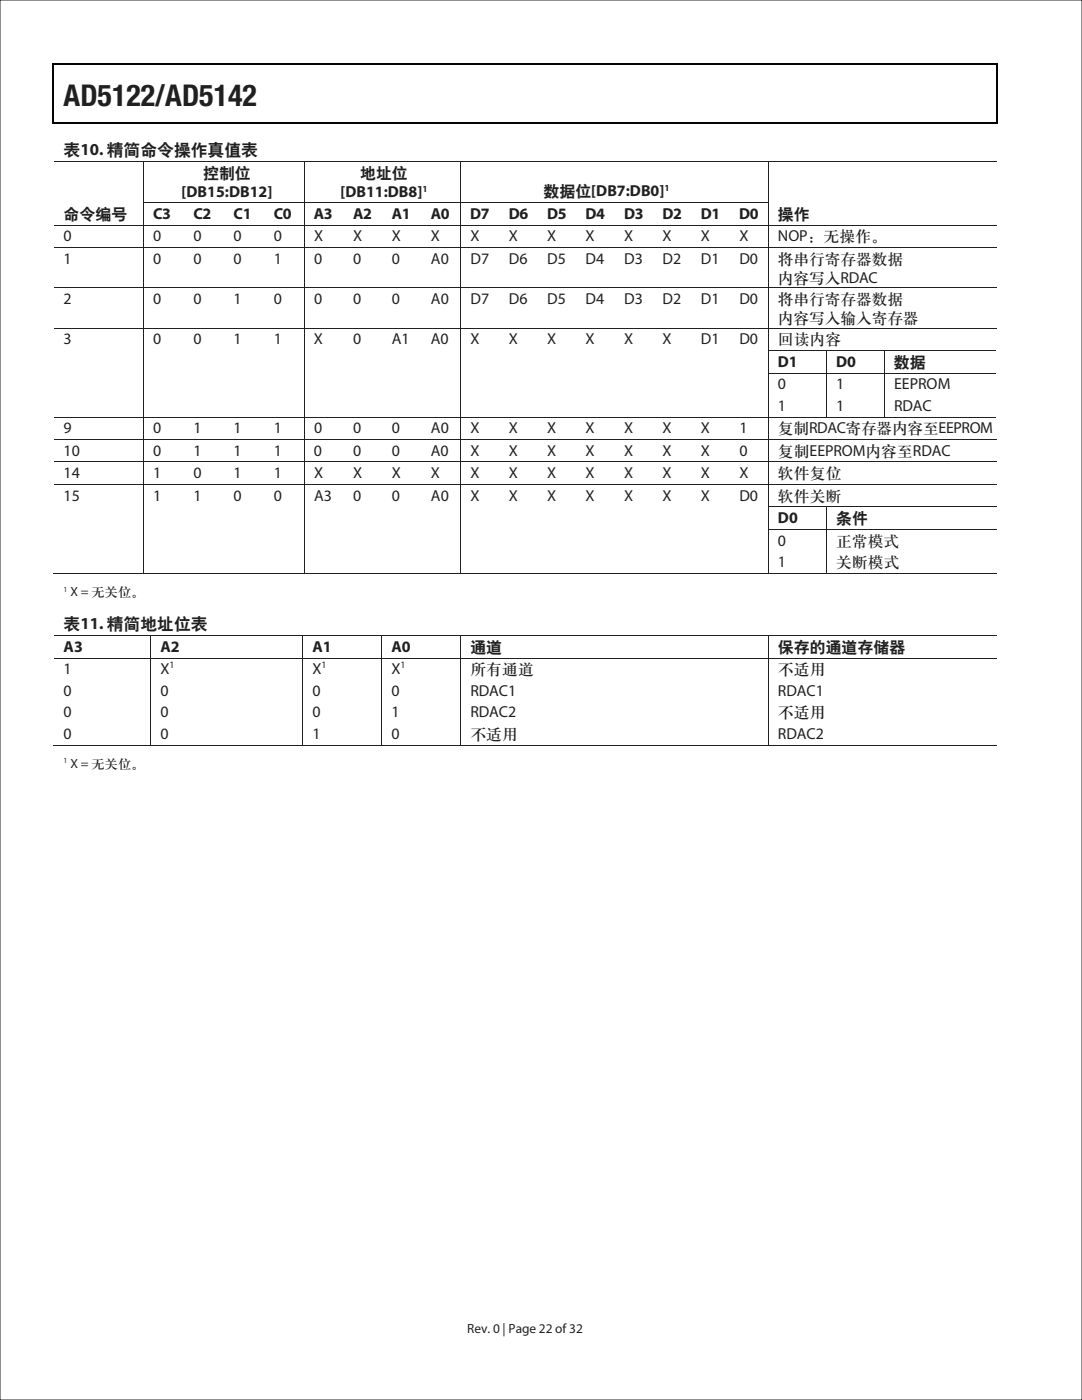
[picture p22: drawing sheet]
<svg xmlns="http://www.w3.org/2000/svg" width="216mm" height="279mm" viewBox="0 0 216 279" stroke-linecap="round" stroke-linejoin="round" font-family="sans-serif">
<defs><g id="words">
<text font-size="6" fill="#231f20" x="12.7" y="21.1">AD5122/AD5142</text>
<g font-size="3.4" fill="#231f20">
<text x="12.7" y="30.9">表10. 精简命令操作真值表</text>
<text x="12.7" y="125.6">表11. 精简地址位表</text>
</g>
<g font-size="3.2" fill="#231f20">
<text x="40.5" y="35.5">控制位</text>
<text x="71.9" y="35.5">地址位</text>
<text x="36.2" y="39.3">[DB15:DB12]</text>
<text x="67.9" y="39.3">[DB11:DB8]</text>
<text x="108.5" y="39.1">数据位[DB7:DB0]</text>
<text x="12.7" y="43.6">命令编号</text>
<text x="30.6" y="43.6">C3</text>
<text x="38.6" y="43.6">C2</text>
<text x="46.6" y="43.6">C1</text>
<text x="54.6" y="43.6">C0</text>
<text x="62.7" y="43.6">A3</text>
<text x="70.4" y="43.6">A2</text>
<text x="78.2" y="43.6">A1</text>
<text x="86" y="43.6">A0</text>
<text x="93.8" y="43.6">D7</text>
<text x="101.5" y="43.6">D6</text>
<text x="109.2" y="43.6">D5</text>
<text x="116.8" y="43.6">D4</text>
<text x="124.5" y="43.6">D3</text>
<text x="132.2" y="43.6">D2</text>
<text x="139.9" y="43.6">D1</text>
<text x="147.5" y="43.6">D0</text>
<text x="155.2" y="43.6">操作</text>
<text x="12.7" y="48.1">0</text>
<text x="12.7" y="52.6">1</text>
<text x="30.6" y="48.1">0</text>
<text x="30.6" y="52.6">0</text>
<text x="38.6" y="48.1">0</text>
<text x="38.6" y="52.6">0</text>
<text x="46.6" y="48.1">0</text>
<text x="46.6" y="52.6">0</text>
<text x="54.6" y="48.1">0</text>
<text x="54.6" y="52.6">1</text>
<text x="62.7" y="48.1">X</text>
<text x="62.7" y="52.6">0</text>
<text x="70.4" y="48.1">X</text>
<text x="70.5" y="52.6">0</text>
<text x="78.2" y="48.1">X</text>
<text x="78.2" y="52.6">0</text>
<text x="86" y="48.1">X</text>
<text x="86" y="52.6">A0</text>
<text x="93.9" y="48.1">X</text>
<text x="93.9" y="52.6">D7</text>
<text x="101.5" y="48.1">X</text>
<text x="101.5" y="52.6">D6</text>
<text x="109.2" y="48.1">X</text>
<text x="109.2" y="52.6">D5</text>
<text x="116.8" y="48.1">X</text>
<text x="116.8" y="52.6">D4</text>
<text x="124.5" y="48.1">X</text>
<text x="124.5" y="52.6">D3</text>
<text x="132.2" y="48.1">X</text>
<text x="132.2" y="52.6">D2</text>
<text x="139.9" y="48.1">X</text>
<text x="139.9" y="52.6">D1</text>
<text x="147.5" y="48.1">X</text>
<text x="147.5" y="52.6">D0</text>
<text x="155.2" y="48.1">NOP：无操作。</text>
<text x="155.2" y="52.6">将串行寄存器数据</text>
<text x="155.2" y="56.4">内容写入RDAC</text>
<text x="12.7" y="60.7">2</text>
<text x="30.6" y="60.7">0</text>
<text x="38.6" y="60.7">0</text>
<text x="46.6" y="60.7">1</text>
<text x="54.6" y="60.7">0</text>
<text x="62.7" y="60.7">0</text>
<text x="70.5" y="60.7">0</text>
<text x="78.2" y="60.7">0</text>
<text x="86" y="60.7">A0</text>
<text x="93.9" y="60.7">D7</text>
<text x="101.5" y="60.7">D6</text>
<text x="109.2" y="60.7">D5</text>
<text x="116.8" y="60.7">D4</text>
<text x="124.5" y="60.7">D3</text>
<text x="132.2" y="60.7">D2</text>
<text x="139.9" y="60.7">D1</text>
<text x="147.5" y="60.7">D0</text>
<text x="155.2" y="60.7">将串行寄存器数据</text>
<text x="155.2" y="64.5">内容写入输入寄存器</text>
<text x="12.7" y="68.7">3</text>
<text x="30.6" y="68.7">0</text>
<text x="38.6" y="68.7">0</text>
<text x="46.6" y="68.7">1</text>
<text x="54.6" y="68.7">1</text>
<text x="62.7" y="68.7">X</text>
<text x="70.4" y="68.7">0</text>
<text x="78.2" y="68.7">A1</text>
<text x="86" y="68.7">A0</text>
<text x="93.9" y="68.7">X</text>
<text x="101.5" y="68.7">X</text>
<text x="109.2" y="68.7">X</text>
<text x="116.8" y="68.7">X</text>
<text x="124.5" y="68.7">X</text>
<text x="132.2" y="68.7">X</text>
<text x="139.9" y="68.7">D1</text>
<text x="147.5" y="68.7">D0</text>
<text x="155.2" y="68.7">回读内容</text>
<text x="155.2" y="73.2">D1</text>
<text x="155.2" y="77.7">0</text>
<text x="166.8" y="73.2">D0</text>
<text x="166.8" y="77.7">1</text>
<text x="178.4" y="73.2">数据</text>
<text x="178.4" y="77.7">EEPROM</text>
<text x="155.2" y="82">1</text>
<text x="166.8" y="82">1</text>
<text x="178.4" y="82">RDAC</text>
<text x="12.7" y="86.5">9</text>
<text x="30.6" y="86.5">0</text>
<text x="38.6" y="86.5">1</text>
<text x="46.6" y="86.5">1</text>
<text x="54.6" y="86.5">1</text>
<text x="62.7" y="86.5">0</text>
<text x="70.5" y="86.5">0</text>
<text x="78.2" y="86.5">0</text>
<text x="86" y="86.5">A0</text>
<text x="93.9" y="86.5">X</text>
<text x="101.5" y="86.5">X</text>
<text x="109.2" y="86.5">X</text>
<text x="116.8" y="86.5">X</text>
<text x="124.5" y="86.5">X</text>
<text x="132.2" y="86.5">X</text>
<text x="139.9" y="86.5">X</text>
<text x="147.5" y="86.5">1</text>
<text x="155.2" y="86.5">复制RDAC寄存器内容至EEPROM</text>
<text x="12.7" y="91">10</text>
<text x="12.7" y="95.5">14</text>
<text x="30.6" y="91">0</text>
<text x="30.6" y="95.5">1</text>
<text x="38.6" y="91">1</text>
<text x="38.6" y="95.5">0</text>
<text x="46.6" y="91">1</text>
<text x="46.6" y="95.5">1</text>
<text x="54.6" y="91">1</text>
<text x="54.6" y="95.5">1</text>
<text x="62.7" y="91">0</text>
<text x="62.7" y="95.5">X</text>
<text x="70.4" y="91">0</text>
<text x="70.4" y="95.5">X</text>
<text x="78.2" y="91">0</text>
<text x="78.2" y="95.5">X</text>
<text x="86" y="91">A0</text>
<text x="86" y="95.5">X</text>
<text x="93.9" y="91">X</text>
<text x="93.9" y="95.5">X</text>
<text x="101.5" y="91">X</text>
<text x="101.5" y="95.5">X</text>
<text x="109.2" y="91">X</text>
<text x="109.2" y="95.5">X</text>
<text x="116.8" y="95.5">X</text>
<text x="116.8" y="91">X</text>
<text x="124.5" y="95.5">X</text>
<text x="124.5" y="91">X</text>
<text x="132.2" y="95.5">X</text>
<text x="132.2" y="91">X</text>
<text x="139.9" y="95.5">X</text>
<text x="139.9" y="91">X</text>
<text x="147.5" y="95.5">X</text>
<text x="147.5" y="91">0</text>
<text x="155.2" y="95.5">软件复位</text>
<text x="155.2" y="91">复制EEPROM内容至RDAC</text>
<text x="12.7" y="99.9">15</text>
<text x="30.6" y="99.9">1</text>
<text x="38.6" y="99.9">1</text>
<text x="46.6" y="99.9">0</text>
<text x="54.6" y="99.9">0</text>
<text x="62.7" y="99.9">A3</text>
<text x="70.4" y="99.9">0</text>
<text x="78.2" y="99.9">0</text>
<text x="86" y="99.9">A0</text>
<text x="93.9" y="99.9">X</text>
<text x="101.5" y="99.9">X</text>
<text x="109.2" y="99.9">X</text>
<text x="116.8" y="99.9">X</text>
<text x="124.5" y="99.9">X</text>
<text x="132.2" y="99.9">X</text>
<text x="139.9" y="99.9">X</text>
<text x="147.5" y="99.9">D0</text>
<text x="155.2" y="99.9">软件关断</text>
<text x="155.2" y="104.4">D0</text>
<text x="166.8" y="104.4">条件</text>
<text x="155.2" y="108.9">0</text>
<text x="155.2" y="113.2">1</text>
<text x="166.8" y="108.9">正常模式</text>
<text x="166.8" y="113.2">关断模式</text>
<text x="12.7" y="130.1">A3</text>
<text x="32" y="130.1">A2</text>
<text x="62.4" y="130.1">A1</text>
<text x="78.1" y="130.1">A0</text>
<text x="93.9" y="130.1">通道</text>
<text x="155.2" y="130.1">保存的通道存储器</text>
<text x="12.7" y="134.6">1</text>
<text x="32" y="134.6">X</text>
<text x="62.4" y="134.6">X</text>
<text x="78.1" y="134.6">X</text>
<text x="93.9" y="134.6">所有通道</text>
<text x="155.2" y="134.6">不适用</text>
<text x="12.7" y="138.9">0</text>
<text x="12.7" y="143.2">0</text>
<text x="32" y="138.9">0</text>
<text x="32" y="143.2">0</text>
<text x="62.4" y="138.9">0</text>
<text x="62.4" y="143.2">0</text>
<text x="78.1" y="138.9">0</text>
<text x="78.1" y="143.2">1</text>
<text x="93.9" y="138.9">RDAC1</text>
<text x="93.9" y="143.2">RDAC2</text>
<text x="155.2" y="138.9">RDAC1</text>
<text x="155.2" y="143.2">不适用</text>
<text x="12.7" y="147.5">0</text>
<text x="32" y="147.5">0</text>
<text x="62.4" y="147.5">1</text>
<text x="78.1" y="147.5">0</text>
<text x="93.9" y="147.5">不适用</text>
<text x="155.2" y="147.5">RDAC2</text>
</g>
<text font-size="2.7" fill="#231f20" x="93.2" y="266">Rev. 0 | Page 22 of 32</text>
<g font-size="2.6" fill="#231f20">
<text x="14.1" y="119">X = 无关位。</text>
<text x="14.1" y="153.2">X = 无关位。</text>
</g>
<g font-size="1.9" fill="#231f20">
<text x="84.3" y="38.2">1</text>
<text x="132.6" y="38.1">1</text>
<text x="33.8" y="133.3">1</text>
<text x="64.2" y="133.3">1</text>
<text x="79.9" y="133.3">1</text>
</g>
<g font-size="1.5" fill="#231f20">
<text x="12.7" y="118.1">1</text>
<text x="12.7" y="152.3">1</text>
</g>
</g></defs>
<path d="M10.8 32.2h17.8" fill="none" stroke="#231f20" stroke-width=".2"/>
<path d="M28.6 32.1h.2v.2h-.2z" fill="#231f20"/>
<path d="M28.8 32.2h31.9" fill="none" stroke="#231f20" stroke-width=".2"/>
<path d="M60.7 32.1h.1v.2h-.1z" fill="#231f20"/>
<path d="M60.8 32.2h31.1" fill="none" stroke="#231f20" stroke-width=".2"/>
<path d="M91.9 32.1h.1v.2h-.1z" fill="#231f20"/>
<path d="M92 32.2h61.3" fill="none" stroke="#231f20" stroke-width=".2"/>
<path d="M153.3 32.1h.2v.2h-.2z" fill="#231f20"/>
<path d="M28.7 32.3v8M60.7 32.3v8M91.9 32.3v8M153.4 32.3v8M153.5 32.2h45.3" fill="none" stroke="#231f20" stroke-width=".2"/>
<path d="M28.6 40.3h.2v.2h-.2z" fill="#231f20"/>
<path d="M28.8 40.4h7.9" fill="none" stroke="#231f20" stroke-width=".2"/>
<path d="M36.7 40.3h.2v.2h-.2z" fill="#231f20"/>
<path d="M36.9 40.4h7.8" fill="none" stroke="#231f20" stroke-width=".2"/>
<path d="M44.7 40.3h.2v.2h-.2z" fill="#231f20"/>
<path d="M44.9 40.4h7.8" fill="none" stroke="#231f20" stroke-width=".2"/>
<path d="M52.7 40.3h.2v.2h-.2z" fill="#231f20"/>
<path d="M52.9 40.4h7.8" fill="none" stroke="#231f20" stroke-width=".2"/>
<path d="M60.7 40.3h.1v.2h-.1z" fill="#231f20"/>
<path d="M60.8 40.4h7.7" fill="none" stroke="#231f20" stroke-width=".2"/>
<path d="M68.5 40.3h.2v.2h-.2z" fill="#231f20"/>
<path d="M68.7 40.4h7.6" fill="none" stroke="#231f20" stroke-width=".2"/>
<path d="M76.3 40.3h.2v.2h-.2z" fill="#231f20"/>
<path d="M76.5 40.4h7.6" fill="none" stroke="#231f20" stroke-width=".2"/>
<path d="M84.1 40.3h.1v.2h-.1z" fill="#231f20"/>
<path d="M84.2 40.4h7.7" fill="none" stroke="#231f20" stroke-width=".2"/>
<path d="M91.9 40.3h.1v.2h-.1z" fill="#231f20"/>
<path d="M92 40.4h7.6" fill="none" stroke="#231f20" stroke-width=".2"/>
<path d="M99.6 40.3h.2v.2h-.2z" fill="#231f20"/>
<path d="M99.8 40.4h7.5" fill="none" stroke="#231f20" stroke-width=".2"/>
<path d="M107.3 40.3h.1v.2h-.1z" fill="#231f20"/>
<path d="M107.4 40.4h7.5" fill="none" stroke="#231f20" stroke-width=".2"/>
<path d="M114.9 40.3h.2v.2h-.2z" fill="#231f20"/>
<path d="M115.1 40.4h7.5" fill="none" stroke="#231f20" stroke-width=".2"/>
<path d="M122.6 40.3h.2v.2h-.2z" fill="#231f20"/>
<path d="M122.8 40.4h7.5" fill="none" stroke="#231f20" stroke-width=".2"/>
<path d="M130.3 40.3h.2v.2h-.2z" fill="#231f20"/>
<path d="M130.5 40.4h7.5" fill="none" stroke="#231f20" stroke-width=".2"/>
<path d="M138 40.3h.1v.2h-.1z" fill="#231f20"/>
<path d="M138.1 40.4h7.5" fill="none" stroke="#231f20" stroke-width=".2"/>
<path d="M145.6 40.3h.2v.2h-.2z" fill="#231f20"/>
<path d="M145.8 40.4h7.5" fill="none" stroke="#231f20" stroke-width=".2"/>
<path d="M153.3 40.3h.2v.2h-.2z" fill="#231f20"/>
<path d="M10.8 44.9h17.8M28.7 40.5v4.3M60.7 40.5v4.3M91.9 40.5v4.3M153.4 40.5v4.3" fill="none" stroke="#231f20" stroke-width=".2"/>
<path d="M28.6 44.8h.2v.2h-.2z" fill="#231f20"/>
<path d="M28.8 44.9h7.9" fill="none" stroke="#231f20" stroke-width=".2"/>
<path d="M36.7 44.8h.2v.2h-.2z" fill="#231f20"/>
<path d="M36.9 44.9h7.8" fill="none" stroke="#231f20" stroke-width=".2"/>
<path d="M44.7 44.8h.2v.2h-.2z" fill="#231f20"/>
<path d="M44.9 44.9h7.8" fill="none" stroke="#231f20" stroke-width=".2"/>
<path d="M52.7 44.8h.2v.2h-.2z" fill="#231f20"/>
<path d="M52.9 44.9h7.8" fill="none" stroke="#231f20" stroke-width=".2"/>
<path d="M60.7 44.8h.1v.2h-.1z" fill="#231f20"/>
<path d="M60.8 44.9h7.7" fill="none" stroke="#231f20" stroke-width=".2"/>
<path d="M68.5 44.8h.2v.2h-.2z" fill="#231f20"/>
<path d="M68.7 44.9h7.6" fill="none" stroke="#231f20" stroke-width=".2"/>
<path d="M76.3 44.8h.2v.2h-.2z" fill="#231f20"/>
<path d="M76.5 44.9h7.6" fill="none" stroke="#231f20" stroke-width=".2"/>
<path d="M84.1 44.8h.1v.2h-.1z" fill="#231f20"/>
<path d="M84.2 44.9h7.7" fill="none" stroke="#231f20" stroke-width=".2"/>
<path d="M91.9 44.8h.1v.2h-.1z" fill="#231f20"/>
<path d="M92 44.9h7.6" fill="none" stroke="#231f20" stroke-width=".2"/>
<path d="M99.6 44.8h.2v.2h-.2z" fill="#231f20"/>
<path d="M99.8 44.9h7.5" fill="none" stroke="#231f20" stroke-width=".2"/>
<path d="M107.3 44.8h.1v.2h-.1z" fill="#231f20"/>
<path d="M107.4 44.9h7.5" fill="none" stroke="#231f20" stroke-width=".2"/>
<path d="M114.9 44.8h.2v.2h-.2z" fill="#231f20"/>
<path d="M115.1 44.9h7.5" fill="none" stroke="#231f20" stroke-width=".2"/>
<path d="M122.6 44.8h.2v.2h-.2z" fill="#231f20"/>
<path d="M122.8 44.9h7.5" fill="none" stroke="#231f20" stroke-width=".2"/>
<path d="M130.3 44.8h.2v.2h-.2z" fill="#231f20"/>
<path d="M130.5 44.9h7.5" fill="none" stroke="#231f20" stroke-width=".2"/>
<path d="M138 44.8h.1v.2h-.1z" fill="#231f20"/>
<path d="M138.1 44.9h7.5" fill="none" stroke="#231f20" stroke-width=".2"/>
<path d="M145.6 44.8h.2v.2h-.2z" fill="#231f20"/>
<path d="M145.8 44.9h7.5" fill="none" stroke="#231f20" stroke-width=".2"/>
<path d="M153.3 44.8h.2v.2h-.2z" fill="#231f20"/>
<path d="M10.8 49.4h17.8M28.7 45v4.3M60.7 45v4.3M91.9 45v4.3M153.4 45v4.3M153.5 44.9h45.3" fill="none" stroke="#231f20" stroke-width=".2"/>
<path d="M28.6 49.3h.2v.1h-.2z" fill="#231f20"/>
<path d="M28.8 49.4h7.9" fill="none" stroke="#231f20" stroke-width=".2"/>
<path d="M36.7 49.3h.2v.1h-.2z" fill="#231f20"/>
<path d="M36.9 49.4h7.8" fill="none" stroke="#231f20" stroke-width=".2"/>
<path d="M44.7 49.3h.2v.1h-.2z" fill="#231f20"/>
<path d="M44.9 49.4h7.8" fill="none" stroke="#231f20" stroke-width=".2"/>
<path d="M52.7 49.3h.2v.1h-.2z" fill="#231f20"/>
<path d="M52.9 49.4h7.8" fill="none" stroke="#231f20" stroke-width=".2"/>
<path d="M60.7 49.3h.1v.1h-.1z" fill="#231f20"/>
<path d="M60.8 49.4h7.7" fill="none" stroke="#231f20" stroke-width=".2"/>
<path d="M68.5 49.3h.2v.1h-.2z" fill="#231f20"/>
<path d="M68.7 49.4h7.6" fill="none" stroke="#231f20" stroke-width=".2"/>
<path d="M76.3 49.3h.2v.1h-.2z" fill="#231f20"/>
<path d="M76.5 49.4h7.6" fill="none" stroke="#231f20" stroke-width=".2"/>
<path d="M84.1 49.3h.1v.1h-.1z" fill="#231f20"/>
<path d="M84.2 49.4h7.7" fill="none" stroke="#231f20" stroke-width=".2"/>
<path d="M91.9 49.3h.1v.1h-.1z" fill="#231f20"/>
<path d="M92 49.4h7.6" fill="none" stroke="#231f20" stroke-width=".2"/>
<path d="M99.6 49.3h.2v.1h-.2z" fill="#231f20"/>
<path d="M99.8 49.4h7.5" fill="none" stroke="#231f20" stroke-width=".2"/>
<path d="M107.3 49.3h.1v.1h-.1z" fill="#231f20"/>
<path d="M107.4 49.4h7.5" fill="none" stroke="#231f20" stroke-width=".2"/>
<path d="M114.9 49.3h.2v.1h-.2z" fill="#231f20"/>
<path d="M115.1 49.4h7.5" fill="none" stroke="#231f20" stroke-width=".2"/>
<path d="M122.6 49.3h.2v.1h-.2z" fill="#231f20"/>
<path d="M122.8 49.4h7.5" fill="none" stroke="#231f20" stroke-width=".2"/>
<path d="M130.3 49.3h.2v.1h-.2z" fill="#231f20"/>
<path d="M130.5 49.4h7.5" fill="none" stroke="#231f20" stroke-width=".2"/>
<path d="M138 49.3h.1v.1h-.1z" fill="#231f20"/>
<path d="M138.1 49.4h7.5" fill="none" stroke="#231f20" stroke-width=".2"/>
<path d="M145.6 49.3h.2v.1h-.2z" fill="#231f20"/>
<path d="M145.8 49.4h7.5" fill="none" stroke="#231f20" stroke-width=".2"/>
<path d="M153.3 49.3h.2v.1h-.2z" fill="#231f20"/>
<path d="M10.8 57.4h17.8M28.7 49.4v8M60.7 49.4v8M91.9 49.4v8M153.4 49.4v8M153.5 49.4h45.3" fill="none" stroke="#231f20" stroke-width=".2"/>
<path d="M28.6 57.4h.2v.1h-.2z" fill="#231f20"/>
<path d="M28.8 57.4h7.9" fill="none" stroke="#231f20" stroke-width=".2"/>
<path d="M36.7 57.4h.2v.1h-.2z" fill="#231f20"/>
<path d="M36.9 57.4h7.8" fill="none" stroke="#231f20" stroke-width=".2"/>
<path d="M44.7 57.4h.2v.1h-.2z" fill="#231f20"/>
<path d="M44.9 57.4h7.8" fill="none" stroke="#231f20" stroke-width=".2"/>
<path d="M52.7 57.4h.2v.1h-.2z" fill="#231f20"/>
<path d="M52.9 57.4h7.8" fill="none" stroke="#231f20" stroke-width=".2"/>
<path d="M60.7 57.4h.1v.1h-.1z" fill="#231f20"/>
<path d="M60.8 57.4h7.7" fill="none" stroke="#231f20" stroke-width=".2"/>
<path d="M68.5 57.4h.2v.1h-.2z" fill="#231f20"/>
<path d="M68.7 57.4h7.6" fill="none" stroke="#231f20" stroke-width=".2"/>
<path d="M76.3 57.4h.2v.1h-.2z" fill="#231f20"/>
<path d="M76.5 57.4h7.6" fill="none" stroke="#231f20" stroke-width=".2"/>
<path d="M84.1 57.4h.1v.1h-.1z" fill="#231f20"/>
<path d="M84.2 57.4h7.7" fill="none" stroke="#231f20" stroke-width=".2"/>
<path d="M91.9 57.4h.1v.1h-.1z" fill="#231f20"/>
<path d="M92 57.4h7.6" fill="none" stroke="#231f20" stroke-width=".2"/>
<path d="M99.6 57.4h.2v.1h-.2z" fill="#231f20"/>
<path d="M99.8 57.4h7.5" fill="none" stroke="#231f20" stroke-width=".2"/>
<path d="M107.3 57.4h.1v.1h-.1z" fill="#231f20"/>
<path d="M107.4 57.4h7.5" fill="none" stroke="#231f20" stroke-width=".2"/>
<path d="M114.9 57.4h.2v.1h-.2z" fill="#231f20"/>
<path d="M115.1 57.4h7.5" fill="none" stroke="#231f20" stroke-width=".2"/>
<path d="M122.6 57.4h.2v.1h-.2z" fill="#231f20"/>
<path d="M122.8 57.4h7.5" fill="none" stroke="#231f20" stroke-width=".2"/>
<path d="M130.3 57.4h.2v.1h-.2z" fill="#231f20"/>
<path d="M130.5 57.4h7.5" fill="none" stroke="#231f20" stroke-width=".2"/>
<path d="M138 57.4h.1v.1h-.1z" fill="#231f20"/>
<path d="M138.1 57.4h7.5" fill="none" stroke="#231f20" stroke-width=".2"/>
<path d="M145.6 57.4h.2v.1h-.2z" fill="#231f20"/>
<path d="M145.8 57.4h7.5" fill="none" stroke="#231f20" stroke-width=".2"/>
<path d="M153.3 57.4h.2v.1h-.2z" fill="#231f20"/>
<path d="M28.7 57.5v7.9M60.7 57.5v7.9M91.9 57.5v7.9M153.4 57.5v7.9M153.5 57.4h45.3M10.8 65.5h17.8" fill="none" stroke="#231f20" stroke-width=".2"/>
<path d="M28.6 65.4h.2v.2h-.2z" fill="#231f20"/>
<path d="M28.8 65.5h7.9" fill="none" stroke="#231f20" stroke-width=".2"/>
<path d="M36.7 65.4h.2v.2h-.2z" fill="#231f20"/>
<path d="M36.9 65.5h7.8" fill="none" stroke="#231f20" stroke-width=".2"/>
<path d="M44.7 65.4h.2v.2h-.2z" fill="#231f20"/>
<path d="M44.9 65.5h7.8" fill="none" stroke="#231f20" stroke-width=".2"/>
<path d="M52.7 65.4h.2v.2h-.2z" fill="#231f20"/>
<path d="M52.9 65.5h7.8" fill="none" stroke="#231f20" stroke-width=".2"/>
<path d="M60.7 65.4h.1v.2h-.1z" fill="#231f20"/>
<path d="M60.8 65.5h7.7" fill="none" stroke="#231f20" stroke-width=".2"/>
<path d="M68.5 65.4h.2v.2h-.2z" fill="#231f20"/>
<path d="M68.7 65.5h7.6" fill="none" stroke="#231f20" stroke-width=".2"/>
<path d="M76.3 65.4h.2v.2h-.2z" fill="#231f20"/>
<path d="M76.5 65.5h7.6" fill="none" stroke="#231f20" stroke-width=".2"/>
<path d="M84.1 65.4h.1v.2h-.1z" fill="#231f20"/>
<path d="M84.2 65.5h7.7" fill="none" stroke="#231f20" stroke-width=".2"/>
<path d="M91.9 65.4h.1v.2h-.1z" fill="#231f20"/>
<path d="M92 65.5h7.6" fill="none" stroke="#231f20" stroke-width=".2"/>
<path d="M99.6 65.4h.2v.2h-.2z" fill="#231f20"/>
<path d="M99.8 65.5h7.5" fill="none" stroke="#231f20" stroke-width=".2"/>
<path d="M107.3 65.4h.1v.2h-.1z" fill="#231f20"/>
<path d="M107.4 65.5h7.5" fill="none" stroke="#231f20" stroke-width=".2"/>
<path d="M114.9 65.4h.2v.2h-.2z" fill="#231f20"/>
<path d="M115.1 65.5h7.5" fill="none" stroke="#231f20" stroke-width=".2"/>
<path d="M122.6 65.4h.2v.2h-.2z" fill="#231f20"/>
<path d="M122.8 65.5h7.5" fill="none" stroke="#231f20" stroke-width=".2"/>
<path d="M130.3 65.4h.2v.2h-.2z" fill="#231f20"/>
<path d="M130.5 65.5h7.5" fill="none" stroke="#231f20" stroke-width=".2"/>
<path d="M138 65.4h.1v.2h-.1z" fill="#231f20"/>
<path d="M138.1 65.5h7.5" fill="none" stroke="#231f20" stroke-width=".2"/>
<path d="M145.6 65.4h.2v.2h-.2z" fill="#231f20"/>
<path d="M145.8 65.5h7.5" fill="none" stroke="#231f20" stroke-width=".2"/>
<path d="M153.3 65.4h.2v.2h-.2z" fill="#231f20"/>
<path d="M28.7 65.6v4.3M60.7 65.6v4.3M91.9 65.6v4.3M153.4 65.6v4.3M153.5 65.5h45.3" fill="none" stroke="#231f20" stroke-width=".2"/>
<g fill="#231f20">
<path d="M28.6 69.9h.2v.2h-.2z"/>
<path d="M60.7 69.9h.1v.2h-.1z"/>
<path d="M91.9 69.9h.1v.2h-.1z"/>
<path d="M153.3 69.9h.2v.2h-.2z"/>
</g>
<path d="M153.5 70h11.3" fill="none" stroke="#231f20" stroke-width=".2"/>
<path d="M164.8 69.9h.2v.2h-.2z" fill="#231f20"/>
<path d="M165 70h11.4" fill="none" stroke="#231f20" stroke-width=".2"/>
<path d="M176.4 69.9h.2v.2h-.2z" fill="#231f20"/>
<path d="M28.7 70.1v4.3M60.7 70.1v4.3M91.9 70.1v4.3M153.4 70.1v4.3M164.9 70.1v4.3M176.5 70.1v4.3M176.6 70h22.2" fill="none" stroke="#231f20" stroke-width=".2"/>
<g fill="#231f20">
<path d="M28.6 74.4h.2v.2h-.2z"/>
<path d="M60.7 74.4h.1v.2h-.1z"/>
<path d="M91.9 74.4h.1v.2h-.1z"/>
<path d="M153.3 74.4h.2v.2h-.2z"/>
</g>
<path d="M153.5 74.5h11.3" fill="none" stroke="#231f20" stroke-width=".2"/>
<path d="M164.8 74.4h.2v.2h-.2z" fill="#231f20"/>
<path d="M165 74.5h11.4" fill="none" stroke="#231f20" stroke-width=".2"/>
<path d="M176.4 74.4h.2v.2h-.2z" fill="#231f20"/>
<path d="M28.7 74.6v8.6M60.7 74.6v8.6M91.9 74.6v8.6M153.4 74.6v8.6M164.9 74.6v8.6M176.5 74.6v8.6M176.6 74.5h22.2M10.8 83.3h17.8" fill="none" stroke="#231f20" stroke-width=".2"/>
<path d="M28.6 83.2h.2v.2h-.2z" fill="#231f20"/>
<path d="M28.8 83.3h7.9" fill="none" stroke="#231f20" stroke-width=".2"/>
<path d="M36.7 83.2h.2v.2h-.2z" fill="#231f20"/>
<path d="M36.9 83.3h7.8" fill="none" stroke="#231f20" stroke-width=".2"/>
<path d="M44.7 83.2h.2v.2h-.2z" fill="#231f20"/>
<path d="M44.9 83.3h7.8" fill="none" stroke="#231f20" stroke-width=".2"/>
<path d="M52.7 83.2h.2v.2h-.2z" fill="#231f20"/>
<path d="M52.9 83.3h7.8" fill="none" stroke="#231f20" stroke-width=".2"/>
<path d="M60.7 83.2h.1v.2h-.1z" fill="#231f20"/>
<path d="M60.8 83.3h7.7" fill="none" stroke="#231f20" stroke-width=".2"/>
<path d="M68.5 83.2h.2v.2h-.2z" fill="#231f20"/>
<path d="M68.7 83.3h7.6" fill="none" stroke="#231f20" stroke-width=".2"/>
<path d="M76.3 83.2h.2v.2h-.2z" fill="#231f20"/>
<path d="M76.5 83.3h7.6" fill="none" stroke="#231f20" stroke-width=".2"/>
<path d="M84.1 83.2h.1v.2h-.1z" fill="#231f20"/>
<path d="M84.2 83.3h7.7" fill="none" stroke="#231f20" stroke-width=".2"/>
<path d="M91.9 83.2h.1v.2h-.1z" fill="#231f20"/>
<path d="M92 83.3h7.6" fill="none" stroke="#231f20" stroke-width=".2"/>
<path d="M99.6 83.2h.2v.2h-.2z" fill="#231f20"/>
<path d="M99.8 83.3h7.5" fill="none" stroke="#231f20" stroke-width=".2"/>
<path d="M107.3 83.2h.1v.2h-.1z" fill="#231f20"/>
<path d="M107.4 83.3h7.5" fill="none" stroke="#231f20" stroke-width=".2"/>
<path d="M114.9 83.2h.2v.2h-.2z" fill="#231f20"/>
<path d="M115.1 83.3h7.5" fill="none" stroke="#231f20" stroke-width=".2"/>
<path d="M122.6 83.2h.2v.2h-.2z" fill="#231f20"/>
<path d="M122.8 83.3h7.5" fill="none" stroke="#231f20" stroke-width=".2"/>
<path d="M130.3 83.2h.2v.2h-.2z" fill="#231f20"/>
<path d="M130.5 83.3h7.5" fill="none" stroke="#231f20" stroke-width=".2"/>
<path d="M138 83.2h.1v.2h-.1z" fill="#231f20"/>
<path d="M138.1 83.3h7.5" fill="none" stroke="#231f20" stroke-width=".2"/>
<path d="M145.6 83.2h.2v.2h-.2z" fill="#231f20"/>
<path d="M145.8 83.3h7.5" fill="none" stroke="#231f20" stroke-width=".2"/>
<path d="M153.3 83.2h.2v.2h-.2z" fill="#231f20"/>
<path d="M153.5 83.3h11.3" fill="none" stroke="#231f20" stroke-width=".2"/>
<path d="M164.8 83.2h.2v.2h-.2z" fill="#231f20"/>
<path d="M165 83.3h11.4" fill="none" stroke="#231f20" stroke-width=".2"/>
<path d="M176.4 83.2h.2v.2h-.2z" fill="#231f20"/>
<path d="M10.8 87.8h17.8M28.7 83.4v4.3M60.7 83.4v4.3M91.9 83.4v4.3M153.4 83.4v4.3M176.6 83.3h22.2" fill="none" stroke="#231f20" stroke-width=".2"/>
<path d="M28.6 87.7h.2v.1h-.2z" fill="#231f20"/>
<path d="M28.8 87.8h7.9" fill="none" stroke="#231f20" stroke-width=".2"/>
<path d="M36.7 87.7h.2v.1h-.2z" fill="#231f20"/>
<path d="M36.9 87.8h7.8" fill="none" stroke="#231f20" stroke-width=".2"/>
<path d="M44.7 87.7h.2v.1h-.2z" fill="#231f20"/>
<path d="M44.9 87.8h7.8" fill="none" stroke="#231f20" stroke-width=".2"/>
<path d="M52.7 87.7h.2v.1h-.2z" fill="#231f20"/>
<path d="M52.9 87.8h7.8" fill="none" stroke="#231f20" stroke-width=".2"/>
<path d="M60.7 87.7h.1v.1h-.1z" fill="#231f20"/>
<path d="M60.8 87.8h7.7" fill="none" stroke="#231f20" stroke-width=".2"/>
<path d="M68.5 87.7h.2v.1h-.2z" fill="#231f20"/>
<path d="M68.7 87.8h7.6" fill="none" stroke="#231f20" stroke-width=".2"/>
<path d="M76.3 87.7h.2v.1h-.2z" fill="#231f20"/>
<path d="M76.5 87.8h7.6" fill="none" stroke="#231f20" stroke-width=".2"/>
<path d="M84.1 87.7h.1v.1h-.1z" fill="#231f20"/>
<path d="M84.2 87.8h7.7" fill="none" stroke="#231f20" stroke-width=".2"/>
<path d="M91.9 87.7h.1v.1h-.1z" fill="#231f20"/>
<path d="M92 87.8h7.6" fill="none" stroke="#231f20" stroke-width=".2"/>
<path d="M99.6 87.7h.2v.1h-.2z" fill="#231f20"/>
<path d="M99.8 87.8h7.5" fill="none" stroke="#231f20" stroke-width=".2"/>
<path d="M107.3 87.7h.1v.1h-.1z" fill="#231f20"/>
<path d="M107.4 87.8h7.5" fill="none" stroke="#231f20" stroke-width=".2"/>
<path d="M114.9 87.7h.2v.1h-.2z" fill="#231f20"/>
<path d="M115.1 87.8h7.5" fill="none" stroke="#231f20" stroke-width=".2"/>
<path d="M122.6 87.7h.2v.1h-.2z" fill="#231f20"/>
<path d="M122.8 87.8h7.5" fill="none" stroke="#231f20" stroke-width=".2"/>
<path d="M130.3 87.7h.2v.1h-.2z" fill="#231f20"/>
<path d="M130.5 87.8h7.5" fill="none" stroke="#231f20" stroke-width=".2"/>
<path d="M138 87.7h.1v.1h-.1z" fill="#231f20"/>
<path d="M138.1 87.8h7.5" fill="none" stroke="#231f20" stroke-width=".2"/>
<path d="M145.6 87.7h.2v.1h-.2z" fill="#231f20"/>
<path d="M145.8 87.8h7.5" fill="none" stroke="#231f20" stroke-width=".2"/>
<path d="M153.3 87.7h.2v.1h-.2z" fill="#231f20"/>
<path d="M10.8 92.2h17.8M28.7 87.8v4.3M60.7 87.8v4.3M91.9 87.8v4.3M153.4 87.8v4.3M153.5 87.8h45.3" fill="none" stroke="#231f20" stroke-width=".2"/>
<path d="M28.6 92.1h.2v.2h-.2z" fill="#231f20"/>
<path d="M28.8 92.2h7.9" fill="none" stroke="#231f20" stroke-width=".2"/>
<path d="M36.7 92.1h.2v.2h-.2z" fill="#231f20"/>
<path d="M36.9 92.2h7.8" fill="none" stroke="#231f20" stroke-width=".2"/>
<path d="M44.7 92.1h.2v.2h-.2z" fill="#231f20"/>
<path d="M44.9 92.2h7.8" fill="none" stroke="#231f20" stroke-width=".2"/>
<path d="M52.7 92.1h.2v.2h-.2z" fill="#231f20"/>
<path d="M52.9 92.2h7.8" fill="none" stroke="#231f20" stroke-width=".2"/>
<path d="M60.7 92.1h.1v.2h-.1z" fill="#231f20"/>
<path d="M60.8 92.2h7.7" fill="none" stroke="#231f20" stroke-width=".2"/>
<path d="M68.5 92.1h.2v.2h-.2z" fill="#231f20"/>
<path d="M68.7 92.2h7.6" fill="none" stroke="#231f20" stroke-width=".2"/>
<path d="M76.3 92.1h.2v.2h-.2z" fill="#231f20"/>
<path d="M76.5 92.2h7.6" fill="none" stroke="#231f20" stroke-width=".2"/>
<path d="M84.1 92.1h.1v.2h-.1z" fill="#231f20"/>
<path d="M84.2 92.2h7.7" fill="none" stroke="#231f20" stroke-width=".2"/>
<path d="M91.9 92.1h.1v.2h-.1z" fill="#231f20"/>
<path d="M92 92.2h7.6" fill="none" stroke="#231f20" stroke-width=".2"/>
<path d="M99.6 92.1h.2v.2h-.2z" fill="#231f20"/>
<path d="M99.8 92.2h7.5" fill="none" stroke="#231f20" stroke-width=".2"/>
<path d="M107.3 92.1h.1v.2h-.1z" fill="#231f20"/>
<path d="M107.4 92.2h7.5" fill="none" stroke="#231f20" stroke-width=".2"/>
<path d="M114.9 92.1h.2v.2h-.2z" fill="#231f20"/>
<path d="M115.1 92.2h7.5" fill="none" stroke="#231f20" stroke-width=".2"/>
<path d="M122.6 92.1h.2v.2h-.2z" fill="#231f20"/>
<path d="M122.8 92.2h7.5" fill="none" stroke="#231f20" stroke-width=".2"/>
<path d="M130.3 92.1h.2v.2h-.2z" fill="#231f20"/>
<path d="M130.5 92.2h7.5" fill="none" stroke="#231f20" stroke-width=".2"/>
<path d="M138 92.1h.1v.2h-.1z" fill="#231f20"/>
<path d="M138.1 92.2h7.5" fill="none" stroke="#231f20" stroke-width=".2"/>
<path d="M145.6 92.1h.2v.2h-.2z" fill="#231f20"/>
<path d="M145.8 92.2h7.5" fill="none" stroke="#231f20" stroke-width=".2"/>
<path d="M153.3 92.1h.2v.2h-.2z" fill="#231f20"/>
<path d="M10.8 96.7h17.8M28.7 92.3v4.3M60.7 92.3v4.3M91.9 92.3v4.3M153.4 92.3v4.3M153.5 92.2h45.3" fill="none" stroke="#231f20" stroke-width=".2"/>
<path d="M28.6 96.6h.2v.2h-.2z" fill="#231f20"/>
<path d="M28.8 96.7h7.9" fill="none" stroke="#231f20" stroke-width=".2"/>
<path d="M36.7 96.6h.2v.2h-.2z" fill="#231f20"/>
<path d="M36.9 96.7h7.8" fill="none" stroke="#231f20" stroke-width=".2"/>
<path d="M44.7 96.6h.2v.2h-.2z" fill="#231f20"/>
<path d="M44.9 96.7h7.8" fill="none" stroke="#231f20" stroke-width=".2"/>
<path d="M52.7 96.6h.2v.2h-.2z" fill="#231f20"/>
<path d="M52.9 96.7h7.8" fill="none" stroke="#231f20" stroke-width=".2"/>
<path d="M60.7 96.6h.1v.2h-.1z" fill="#231f20"/>
<path d="M60.8 96.7h7.7" fill="none" stroke="#231f20" stroke-width=".2"/>
<path d="M68.5 96.6h.2v.2h-.2z" fill="#231f20"/>
<path d="M68.7 96.7h7.6" fill="none" stroke="#231f20" stroke-width=".2"/>
<path d="M76.3 96.6h.2v.2h-.2z" fill="#231f20"/>
<path d="M76.5 96.7h7.6" fill="none" stroke="#231f20" stroke-width=".2"/>
<path d="M84.1 96.6h.1v.2h-.1z" fill="#231f20"/>
<path d="M84.2 96.7h7.7" fill="none" stroke="#231f20" stroke-width=".2"/>
<path d="M91.9 96.6h.1v.2h-.1z" fill="#231f20"/>
<path d="M92 96.7h7.6" fill="none" stroke="#231f20" stroke-width=".2"/>
<path d="M99.6 96.6h.2v.2h-.2z" fill="#231f20"/>
<path d="M99.8 96.7h7.5" fill="none" stroke="#231f20" stroke-width=".2"/>
<path d="M107.3 96.6h.1v.2h-.1z" fill="#231f20"/>
<path d="M107.4 96.7h7.5" fill="none" stroke="#231f20" stroke-width=".2"/>
<path d="M114.9 96.6h.2v.2h-.2z" fill="#231f20"/>
<path d="M115.1 96.7h7.5" fill="none" stroke="#231f20" stroke-width=".2"/>
<path d="M122.6 96.6h.2v.2h-.2z" fill="#231f20"/>
<path d="M122.8 96.7h7.5" fill="none" stroke="#231f20" stroke-width=".2"/>
<path d="M130.3 96.6h.2v.2h-.2z" fill="#231f20"/>
<path d="M130.5 96.7h7.5" fill="none" stroke="#231f20" stroke-width=".2"/>
<path d="M138 96.6h.1v.2h-.1z" fill="#231f20"/>
<path d="M138.1 96.7h7.5" fill="none" stroke="#231f20" stroke-width=".2"/>
<path d="M145.6 96.6h.2v.2h-.2z" fill="#231f20"/>
<path d="M145.8 96.7h7.5" fill="none" stroke="#231f20" stroke-width=".2"/>
<path d="M153.3 96.6h.2v.2h-.2z" fill="#231f20"/>
<path d="M28.7 96.8v4.3M60.7 96.8v4.3M91.9 96.8v4.3M153.4 96.8v4.3M153.5 96.7h45.3" fill="none" stroke="#231f20" stroke-width=".2"/>
<g fill="#231f20">
<path d="M28.6 101.1h.2v.2h-.2z"/>
<path d="M60.7 101.1h.1v.2h-.1z"/>
<path d="M91.9 101.1h.1v.2h-.1z"/>
<path d="M153.3 101.1h.2v.2h-.2z"/>
</g>
<path d="M153.5 101.2h11.3" fill="none" stroke="#231f20" stroke-width=".2"/>
<path d="M164.8 101.1h.2v.2h-.2z" fill="#231f20"/>
<path d="M28.7 101.3v4.3M60.7 101.3v4.3M91.9 101.3v4.3M153.4 101.3v4.3M164.9 101.3v4.3M165 101.2h33.8" fill="none" stroke="#231f20" stroke-width=".2"/>
<g fill="#231f20">
<path d="M28.6 105.6h.2v.2h-.2z"/>
<path d="M60.7 105.6h.1v.2h-.1z"/>
<path d="M91.9 105.6h.1v.2h-.1z"/>
<path d="M153.3 105.6h.2v.2h-.2z"/>
</g>
<path d="M153.5 105.7h11.3" fill="none" stroke="#231f20" stroke-width=".2"/>
<path d="M164.8 105.6h.2v.2h-.2z" fill="#231f20"/>
<path d="M10.5 114.5h18.1M28.7 105.8v8.6M60.7 105.8v4.3M91.9 105.8v4.3M153.4 105.8v4.3M164.9 105.8v4.3M165 105.7h33.8" fill="none" stroke="#231f20" stroke-width=".2"/>
<path d="M28.6 114.4h.2v.2h-.2z" fill="#231f20"/>
<path d="M28.8 114.5h7.9" fill="none" stroke="#231f20" stroke-width=".2"/>
<path d="M36.4 114.4h.2v.2h-.2z" fill="#231f20"/>
<path d="M36.6 114.5h8.1" fill="none" stroke="#231f20" stroke-width=".2"/>
<path d="M44.4 114.4h.2v.2h-.2z" fill="#231f20"/>
<path d="M44.6 114.5h8.1" fill="none" stroke="#231f20" stroke-width=".2"/>
<path d="M52.5 114.4h.1v.2h-.1z" fill="#231f20"/>
<path d="M52.6 114.5h8.1M60.7 110.1v4.3" fill="none" stroke="#231f20" stroke-width=".2"/>
<path d="M60.7 114.4h.1v.2h-.1z" fill="#231f20"/>
<path d="M60.8 114.5h7.7" fill="none" stroke="#231f20" stroke-width=".2"/>
<path d="M68.3 114.4h.2v.2h-.2z" fill="#231f20"/>
<path d="M68.5 114.5h7.8" fill="none" stroke="#231f20" stroke-width=".2"/>
<path d="M76.1 114.4h.1v.2h-.1z" fill="#231f20"/>
<path d="M76.2 114.5h7.9" fill="none" stroke="#231f20" stroke-width=".2"/>
<path d="M83.8 114.4h.2v.2h-.2z" fill="#231f20"/>
<path d="M84 114.5h7.9M91.9 110.1v4.3" fill="none" stroke="#231f20" stroke-width=".2"/>
<path d="M91.9 114.4h.1v.2h-.1z" fill="#231f20"/>
<path d="M92 114.5h7.6" fill="none" stroke="#231f20" stroke-width=".2"/>
<path d="M99.4 114.4h.1v.2h-.1z" fill="#231f20"/>
<path d="M99.5 114.5h7.8" fill="none" stroke="#231f20" stroke-width=".2"/>
<path d="M107 114.4h.2v.2h-.2z" fill="#231f20"/>
<path d="M107.2 114.5h7.7" fill="none" stroke="#231f20" stroke-width=".2"/>
<path d="M114.7 114.4h.2v.2h-.2z" fill="#231f20"/>
<path d="M114.9 114.5h7.7" fill="none" stroke="#231f20" stroke-width=".2"/>
<path d="M122.4 114.4h.2v.2h-.2z" fill="#231f20"/>
<path d="M122.6 114.5h7.7" fill="none" stroke="#231f20" stroke-width=".2"/>
<path d="M130 114.4h.2v.2h-.2z" fill="#231f20"/>
<path d="M130.2 114.5h7.8" fill="none" stroke="#231f20" stroke-width=".2"/>
<path d="M137.7 114.4h.2v.2h-.2z" fill="#231f20"/>
<path d="M137.9 114.5h7.7" fill="none" stroke="#231f20" stroke-width=".2"/>
<path d="M145.4 114.4h.1v.2h-.1z" fill="#231f20"/>
<path d="M145.5 114.5h7.8M153.4 110.1v4.3" fill="none" stroke="#231f20" stroke-width=".2"/>
<path d="M153.3 114.4h.2v.2h-.2z" fill="#231f20"/>
<path d="M153.5 114.5h11.3M164.9 110.1v4.3" fill="none" stroke="#231f20" stroke-width=".2"/>
<path d="M164.8 114.4h.2v.2h-.2z" fill="#231f20"/>
<path d="M165 114.5h33.8M10.8 126.8h19.2" fill="none" stroke="#231f20" stroke-width=".2"/>
<path d="M30 126.7h.2v.2h-.2z" fill="#231f20"/>
<path d="M30.2 126.8h30.2" fill="none" stroke="#231f20" stroke-width=".2"/>
<path d="M60.4 126.7h.1v.2h-.1z" fill="#231f20"/>
<path d="M60.5 126.8h15.6" fill="none" stroke="#231f20" stroke-width=".2"/>
<path d="M76.1 126.7h.2v.2h-.2z" fill="#231f20"/>
<path d="M76.3 126.8h15.6" fill="none" stroke="#231f20" stroke-width=".2"/>
<path d="M91.9 126.7h.1v.2h-.1z" fill="#231f20"/>
<path d="M92 126.8h61.3" fill="none" stroke="#231f20" stroke-width=".2"/>
<path d="M153.3 126.7h.2v.2h-.2z" fill="#231f20"/>
<path d="M10.8 131.4h19.2M30.1 126.9v4.4M60.5 126.9v4.4M76.2 126.9v4.4M91.9 126.9v4.4M153.4 126.9v4.4M153.5 126.8h45.3" fill="none" stroke="#231f20" stroke-width=".2"/>
<path d="M30 131.3h.2v.1h-.2z" fill="#231f20"/>
<path d="M30.2 131.4h30.2" fill="none" stroke="#231f20" stroke-width=".2"/>
<path d="M60.4 131.3h.1v.1h-.1z" fill="#231f20"/>
<path d="M60.5 131.4h15.6" fill="none" stroke="#231f20" stroke-width=".2"/>
<path d="M76.1 131.3h.2v.1h-.2z" fill="#231f20"/>
<path d="M76.3 131.4h15.6" fill="none" stroke="#231f20" stroke-width=".2"/>
<path d="M91.9 131.3h.1v.1h-.1z" fill="#231f20"/>
<path d="M92 131.4h61.3" fill="none" stroke="#231f20" stroke-width=".2"/>
<path d="M153.3 131.3h.2v.1h-.2z" fill="#231f20"/>
<path d="M30.1 131.4v17.2M60.5 131.4v13M76.2 131.4v13M91.9 131.4v13M153.4 131.4v13M153.5 131.4h45.3M10.5 148.7h19.5" fill="none" stroke="#231f20" stroke-width=".2"/>
<path d="M30 148.6h.2v.2h-.2z" fill="#231f20"/>
<path d="M30.2 148.7h30.2M60.5 144.4v4.2" fill="none" stroke="#231f20" stroke-width=".2"/>
<path d="M60.4 148.6h.1v.2h-.1z" fill="#231f20"/>
<path d="M60.5 148.7h15.6M76.2 144.4v4.2" fill="none" stroke="#231f20" stroke-width=".2"/>
<path d="M76.1 148.6h.2v.2h-.2z" fill="#231f20"/>
<path d="M76.3 148.7h15.6M91.9 144.4v4.2" fill="none" stroke="#231f20" stroke-width=".2"/>
<path d="M91.9 148.6h.1v.2h-.1z" fill="#231f20"/>
<path d="M92 148.7h61.3M153.4 144.4v4.2" fill="none" stroke="#231f20" stroke-width=".2"/>
<path d="M153.3 148.6h.2v.2h-.2z" fill="#231f20"/>
<path d="M153.5 148.7h45.3" fill="none" stroke="#231f20" stroke-width=".2"/>
<path d="M10.5 12.7h.3v1h-.3z" fill="#231f20"/>
<path d="M10.5 12.8h188.3" fill="none" stroke="#231f20" stroke-width=".25"/>
<g fill="#231f20">
<path d="M198.8 12.7h.2v1h-.2z"/>
<path d="M198.8 12.7h.2v.3h-.2z"/>
</g>
<path d="M10.7 13.7v11M198.9 13.7v11M10.5 24.5h188.3" fill="none" stroke="#231f20" stroke-width=".25"/>
<path d="M198.8 24.4h.2v.3h-.2z" fill="#231f20"/>
<g fill="#070304">
<path d="M198.8 24.4h.2v.3h-.2z"/>
<path d="M10.5 12.7h.3v1h-.3z"/>
</g>
<path d="M10.5 12.8h188.3" fill="none" stroke="#070304" stroke-width=".25"/>
<g fill="#070304">
<path d="M198.8 12.7h.2v1h-.2z"/>
<path d="M198.8 12.7h.2v.3h-.2z"/>
</g>
<path d="M10.7 13.7v11M198.9 13.7v11M10.5 24.5h188.3" fill="none" stroke="#070304" stroke-width=".25"/>
<path d="M0 0h215.9v279.4h-215.9z" fill="none" stroke="#231f20" stroke-width=".2"/>
<use href="#words"/>
</svg>
